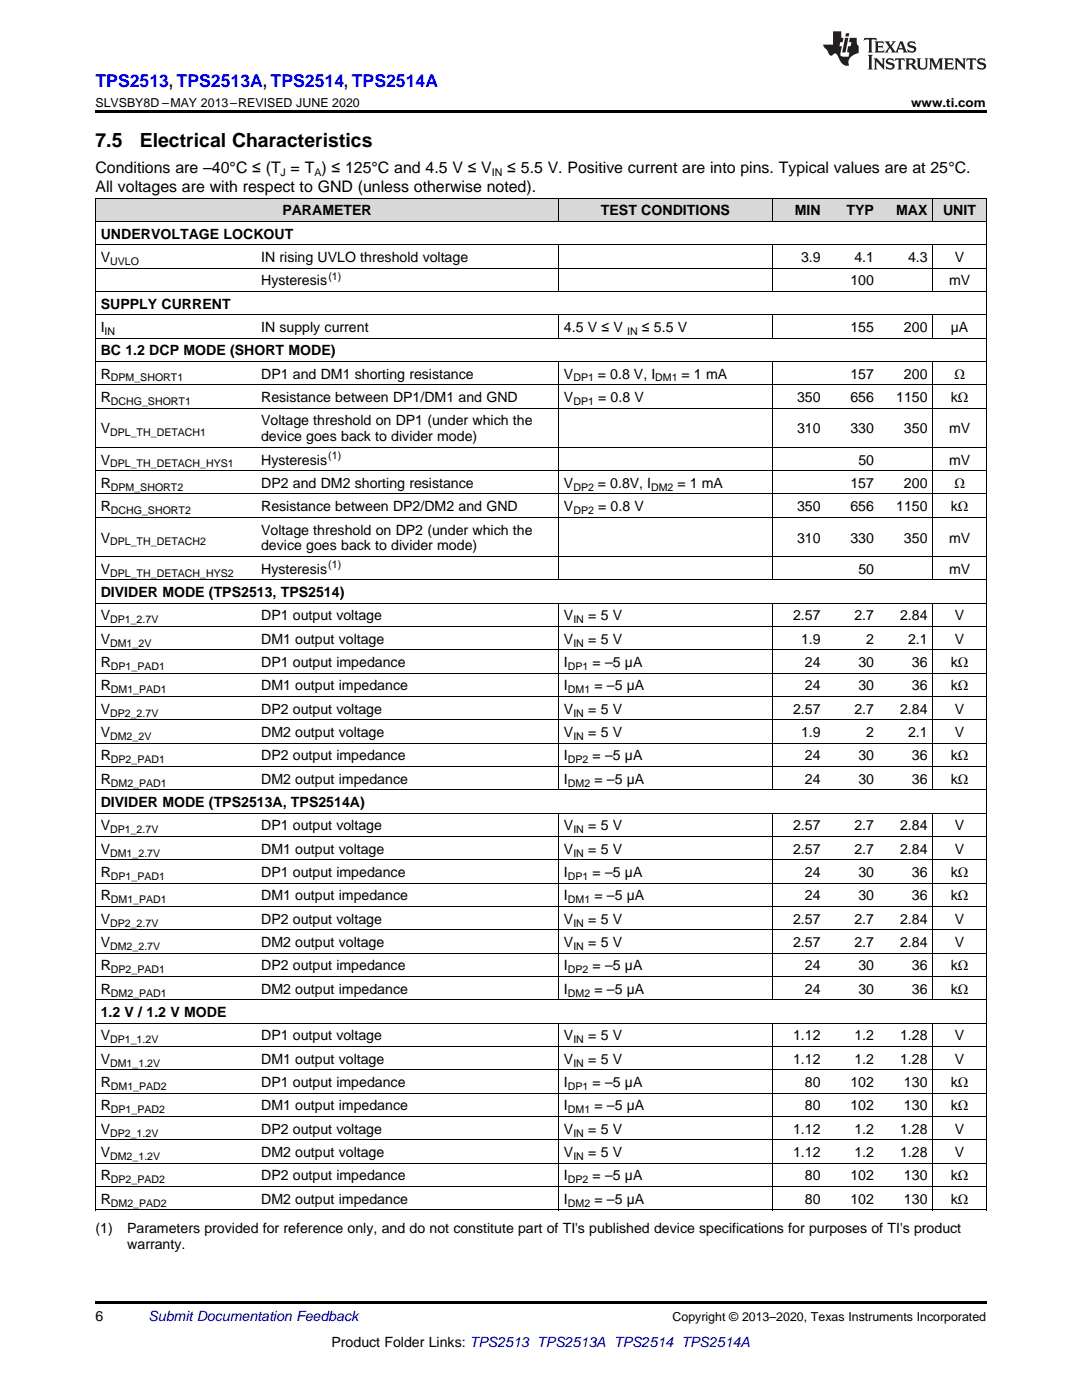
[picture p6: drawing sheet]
<svg xmlns="http://www.w3.org/2000/svg" width="216mm" height="279mm" viewBox="0 0 216 279" stroke-linecap="round" stroke-linejoin="round" font-family="sans-serif">
<defs><g id="words">
<g font-size="3.9">
<text x="19" y="29.3">7.5</text>
<text x="27.9" y="29.3">Electrical Characteristics</text>
</g>
<text font-size="3.5" fill="#00f" x="19" y="17.3">TPS2513, TPS2513A, TPS2514, TPS2514A</text>
<g font-size="3.2">
<text x="19" y="34.4">Conditions are –40°C ≤ (T = T ) ≤ 125°C and 4.5 V ≤ V</text>
<text x="101.2" y="34.4">≤ 5.5 V. Positive current are into pins. Typical values are at 25°C.</text>
<text x="19" y="38.3">All voltages are with respect to GND (unless otherwise noted).</text>
</g>
<g font-size="2.8">
<text x="20.1" y="47.6">UNDERVOLTAGE LOCKOUT</text>
<text x="56.3" y="43">PARAMETER</text>
<text x="119.9" y="43">TEST CONDITIONS</text>
<text x="158.6" y="43">MIN</text>
<text x="168.9" y="43">TYP</text>
<text x="178.8" y="43">MAX</text>
<text x="188.2" y="43">UNIT</text>
<text x="20.1" y="52.3">V</text>
<text x="52.1" y="52.3">IN rising UVLO threshold voltage</text>
<text x="159.8" y="52.3">3.9</text>
<text x="170.5" y="52.3">4.1</text>
<text x="181.2" y="52.3">4.3</text>
<text x="190.5" y="52.3">V</text>
<text x="52.1" y="56.9">Hysteresis</text>
<text x="169.7" y="56.9">100</text>
<text x="189.4" y="56.9">mV</text>
<text x="20.1" y="61.6">SUPPLY CURRENT</text>
<text x="20.1" y="66.3">I</text>
<text x="20.1" y="70.9">BC 1.2 DCP MODE (SHORT MODE)</text>
<text x="52.1" y="66.3">IN supply current</text>
<text x="112.5" y="66.3">4.5 V ≤ V</text>
<text x="128.1" y="66.3">≤ 5.5 V</text>
<text x="169.7" y="66.3">155</text>
<text x="180.4" y="66.3">200</text>
<text x="189.7" y="66.3">µA</text>
<text x="20.1" y="75.6">R</text>
<text x="52.1" y="75.6">DP1 and DM1 shorting resistance</text>
<text x="112.5" y="75.6">V</text>
<text x="119.3" y="75.6">= 0.8 V, I</text>
<text x="136" y="75.6">= 1 mA</text>
<text x="169.7" y="75.6">157</text>
<text x="180.4" y="75.6">200</text>
<text x="190.4" y="75.6">Ω</text>
<text x="20.1" y="80.2">R</text>
<text x="52.1" y="80.2">Resistance between DP1/DM1 and GND</text>
<text x="112.5" y="80.2">V</text>
<text x="119.3" y="80.2">= 0.8 V</text>
<text x="159" y="80.2">350</text>
<text x="169.7" y="80.2">656</text>
<text x="178.8" y="80.2">1150</text>
<text x="189.7" y="80.2">kΩ</text>
<text x="20.1" y="86.5">V</text>
<text x="52.1" y="84.9">Voltage threshold on DP1 (under which the</text>
<text x="52.1" y="88.1">device goes back to divider mode)</text>
<text x="159" y="86.5">310</text>
<text x="169.7" y="86.5">330</text>
<text x="180.4" y="86.5">350</text>
<text x="189.4" y="86.5">mV</text>
<text x="20.1" y="92.7">V</text>
<text x="52.1" y="92.7">Hysteresis</text>
<text x="171.3" y="92.7">50</text>
<text x="189.4" y="92.7">mV</text>
<text x="20.1" y="97.4">R</text>
<text x="52.1" y="97.4">DP2 and DM2 shorting resistance</text>
<text x="112.5" y="97.4">V</text>
<text x="119.3" y="97.4">= 0.8V, I</text>
<text x="135.2" y="97.4">= 1 mA</text>
<text x="169.7" y="97.4">157</text>
<text x="180.4" y="97.4">200</text>
<text x="190.4" y="97.4">Ω</text>
<text x="20.1" y="102">R</text>
<text x="52.1" y="102">Resistance between DP2/DM2 and GND</text>
<text x="52.1" y="106.7">Voltage threshold on DP2 (under which the</text>
<text x="112.5" y="102">V</text>
<text x="119.3" y="102">= 0.8 V</text>
<text x="159" y="102">350</text>
<text x="169.7" y="102">656</text>
<text x="178.8" y="102">1150</text>
<text x="189.7" y="102">kΩ</text>
<text x="20.1" y="108.3">V</text>
<text x="52.1" y="109.9">device goes back to divider mode)</text>
<text x="159" y="108.3">310</text>
<text x="169.7" y="108.3">330</text>
<text x="180.4" y="108.3">350</text>
<text x="189.4" y="108.3">mV</text>
<text x="20.1" y="114.5">V</text>
<text x="20.1" y="119.2">DIVIDER MODE (TPS2513, TPS2514)</text>
<text x="52.1" y="114.5">Hysteresis</text>
<text x="171.3" y="114.5">50</text>
<text x="189.4" y="114.5">mV</text>
<text x="20.1" y="123.8">V</text>
<text x="52.1" y="123.8">DP1 output voltage</text>
<text x="112.5" y="123.8">V</text>
<text x="117.4" y="123.8">= 5 V</text>
<text x="158.3" y="123.8">2.57</text>
<text x="170.5" y="123.8">2.7</text>
<text x="179.6" y="123.8">2.84</text>
<text x="190.5" y="123.8">V</text>
<text x="20.1" y="128.5">V</text>
<text x="52.1" y="128.5">DM1 output voltage</text>
<text x="112.5" y="128.5">V</text>
<text x="117.4" y="128.5">= 5 V</text>
<text x="159.8" y="128.5">1.9</text>
<text x="172.8" y="128.5">2</text>
<text x="181.2" y="128.5">2.1</text>
<text x="190.5" y="128.5">V</text>
<text x="20.1" y="133.1">R</text>
<text x="20.1" y="137.8">R</text>
<text x="52.1" y="133.1">DP1 output impedance</text>
<text x="52.1" y="137.8">DM1 output impedance</text>
<text x="112.5" y="133.1">I</text>
<text x="112.5" y="137.8">I</text>
<text x="118.3" y="133.1">= –5 µA</text>
<text x="118.6" y="137.8">= –5 µA</text>
<text x="160.6" y="133.1">24</text>
<text x="160.6" y="137.8">24</text>
<text x="171.3" y="133.1">30</text>
<text x="171.3" y="137.8">30</text>
<text x="182" y="133.1">36</text>
<text x="182" y="137.8">36</text>
<text x="189.7" y="133.1">kΩ</text>
<text x="189.7" y="137.8">kΩ</text>
<text x="20.1" y="142.5">V</text>
<text x="52.1" y="142.5">DP2 output voltage</text>
<text x="112.5" y="142.5">V</text>
<text x="117.4" y="142.5">= 5 V</text>
<text x="158.3" y="142.5">2.57</text>
<text x="170.5" y="142.5">2.7</text>
<text x="179.6" y="142.5">2.84</text>
<text x="190.5" y="142.5">V</text>
<text x="20.1" y="147.1">V</text>
<text x="52.1" y="147.1">DM2 output voltage</text>
<text x="112.5" y="147.1">V</text>
<text x="117.4" y="147.1">= 5 V</text>
<text x="159.8" y="147.1">1.9</text>
<text x="172.8" y="147.1">2</text>
<text x="181.2" y="147.1">2.1</text>
<text x="190.5" y="147.1">V</text>
<text x="20.1" y="151.8">R</text>
<text x="52.1" y="151.8">DP2 output impedance</text>
<text x="112.5" y="151.8">I</text>
<text x="118.3" y="151.8">= –5 µA</text>
<text x="160.6" y="151.8">24</text>
<text x="171.3" y="151.8">30</text>
<text x="182" y="151.8">36</text>
<text x="189.7" y="151.8">kΩ</text>
<text x="20.1" y="156.4">R</text>
<text x="20.1" y="161.1">DIVIDER MODE (TPS2513A, TPS2514A)</text>
<text x="52.1" y="156.4">DM2 output impedance</text>
<text x="112.5" y="156.4">I</text>
<text x="118.6" y="156.4">= –5 µA</text>
<text x="160.6" y="156.4">24</text>
<text x="171.3" y="156.4">30</text>
<text x="182" y="156.4">36</text>
<text x="189.7" y="156.4">kΩ</text>
<text x="20.1" y="165.7">V</text>
<text x="52.1" y="165.7">DP1 output voltage</text>
<text x="112.5" y="165.7">V</text>
<text x="117.4" y="165.7">= 5 V</text>
<text x="158.3" y="165.7">2.57</text>
<text x="170.5" y="165.7">2.7</text>
<text x="179.6" y="165.7">2.84</text>
<text x="190.5" y="165.7">V</text>
<text x="20.1" y="170.4">V</text>
<text x="52.1" y="170.4">DM1 output voltage</text>
<text x="112.5" y="170.4">V</text>
<text x="117.4" y="170.4">= 5 V</text>
<text x="158.3" y="170.4">2.57</text>
<text x="170.5" y="170.4">2.7</text>
<text x="179.6" y="170.4">2.84</text>
<text x="190.5" y="170.4">V</text>
<text x="20.1" y="175">R</text>
<text x="20.1" y="179.7">R</text>
<text x="52.1" y="175">DP1 output impedance</text>
<text x="52.1" y="179.7">DM1 output impedance</text>
<text x="112.5" y="175">I</text>
<text x="112.5" y="179.7">I</text>
<text x="118.3" y="175">= –5 µA</text>
<text x="118.6" y="179.7">= –5 µA</text>
<text x="160.6" y="175">24</text>
<text x="160.6" y="179.7">24</text>
<text x="171.3" y="175">30</text>
<text x="171.3" y="179.7">30</text>
<text x="182" y="175">36</text>
<text x="182" y="179.7">36</text>
<text x="189.7" y="175">kΩ</text>
<text x="189.7" y="179.7">kΩ</text>
<text x="20.1" y="184.4">V</text>
<text x="52.1" y="184.4">DP2 output voltage</text>
<text x="112.5" y="184.4">V</text>
<text x="117.4" y="184.4">= 5 V</text>
<text x="158.3" y="184.4">2.57</text>
<text x="170.5" y="184.4">2.7</text>
<text x="179.6" y="184.4">2.84</text>
<text x="190.5" y="184.4">V</text>
<text x="20.1" y="189">V</text>
<text x="52.1" y="189">DM2 output voltage</text>
<text x="112.5" y="189">V</text>
<text x="117.4" y="189">= 5 V</text>
<text x="158.3" y="189">2.57</text>
<text x="170.5" y="189">2.7</text>
<text x="179.6" y="189">2.84</text>
<text x="190.5" y="189">V</text>
<text x="20.1" y="193.7">R</text>
<text x="52.1" y="193.7">DP2 output impedance</text>
<text x="112.5" y="193.7">I</text>
<text x="118.3" y="193.7">= –5 µA</text>
<text x="160.6" y="193.7">24</text>
<text x="171.3" y="193.7">30</text>
<text x="182" y="193.7">36</text>
<text x="189.7" y="193.7">kΩ</text>
<text x="20.1" y="198.3">R</text>
<text x="20.1" y="203">1.2 V / 1.2 V MODE</text>
<text x="52.1" y="198.3">DM2 output impedance</text>
<text x="112.5" y="198.3">I</text>
<text x="118.6" y="198.3">= –5 µA</text>
<text x="160.6" y="198.3">24</text>
<text x="171.3" y="198.3">30</text>
<text x="182" y="198.3">36</text>
<text x="189.7" y="198.3">kΩ</text>
<text x="20.1" y="207.6">V</text>
<text x="52.1" y="207.6">DP1 output voltage</text>
<text x="112.5" y="207.6">V</text>
<text x="117.4" y="207.6">= 5 V</text>
<text x="158.3" y="207.6">1.12</text>
<text x="170.5" y="207.6">1.2</text>
<text x="179.6" y="207.6">1.28</text>
<text x="190.5" y="207.6">V</text>
<text x="20.1" y="212.3">V</text>
<text x="52.1" y="212.3">DM1 output voltage</text>
<text x="112.5" y="212.3">V</text>
<text x="117.4" y="212.3">= 5 V</text>
<text x="158.3" y="212.3">1.12</text>
<text x="170.5" y="212.3">1.2</text>
<text x="179.6" y="212.3">1.28</text>
<text x="190.5" y="212.3">V</text>
<text x="20.1" y="217">R</text>
<text x="20.1" y="221.6">R</text>
<text x="52.1" y="217">DP1 output impedance</text>
<text x="52.1" y="221.6">DM1 output impedance</text>
<text x="112.5" y="217">I</text>
<text x="112.5" y="221.6">I</text>
<text x="118.3" y="217">= –5 µA</text>
<text x="118.6" y="221.6">= –5 µA</text>
<text x="160.6" y="217">80</text>
<text x="160.6" y="221.6">80</text>
<text x="169.7" y="217">102</text>
<text x="169.7" y="221.6">102</text>
<text x="180.4" y="217">130</text>
<text x="180.4" y="221.6">130</text>
<text x="189.7" y="217">kΩ</text>
<text x="189.7" y="221.6">kΩ</text>
<text x="20.1" y="226.3">V</text>
<text x="52.1" y="226.3">DP2 output voltage</text>
<text x="112.5" y="226.3">V</text>
<text x="117.4" y="226.3">= 5 V</text>
<text x="158.3" y="226.3">1.12</text>
<text x="170.5" y="226.3">1.2</text>
<text x="179.6" y="226.3">1.28</text>
<text x="190.5" y="226.3">V</text>
<text x="20.1" y="230.9">V</text>
<text x="52.1" y="230.9">DM2 output voltage</text>
<text x="112.5" y="230.9">V</text>
<text x="117.4" y="230.9">= 5 V</text>
<text x="158.3" y="230.9">1.12</text>
<text x="170.5" y="230.9">1.2</text>
<text x="179.6" y="230.9">1.28</text>
<text x="190.5" y="230.9">V</text>
<text x="20.1" y="235.6">R</text>
<text x="52.1" y="235.6">DP2 output impedance</text>
<text x="112.5" y="235.6">I</text>
<text x="118.3" y="235.6">= –5 µA</text>
<text x="160.6" y="235.6">80</text>
<text x="169.7" y="235.6">102</text>
<text x="180.4" y="235.6">130</text>
<text x="189.7" y="235.6">kΩ</text>
<text x="20.1" y="240.2">R</text>
<text x="52.1" y="240.2">DM2 output impedance</text>
<text x="112.5" y="240.2">I</text>
<text x="118.6" y="240.2">= –5 µA</text>
<text x="160.6" y="240.2">80</text>
<text x="169.7" y="240.2">102</text>
<text x="180.4" y="240.2">130</text>
<text x="189.7" y="240.2">kΩ</text>
<text x="19" y="246.1">(1)</text>
<text x="25.4" y="246.1">Parameters provided for reference only, and do not constitute part of TI's published device specifications for purposes of TI's product</text>
<text x="25.4" y="249.3">warranty.</text>
<text x="19" y="263.6">6</text>
<text x="66.1" y="268.9">Product Folder Links: TPS2513 TPS2513A TPS2514 TPS2514A</text>
</g>
<text font-size="2.8" fill="#0000c8" x="29.6" y="263.6">Submit Documentation Feedback</text>
<g font-size="2.5">
<text x="19" y="21.4">SLVSBY8D –MAY 2013–REVISED JUNE 2020</text>
<text x="181.8" y="21.4">www.ti.com</text>
<text x="134.2" y="263.6">Copyright © 2013–2020, Texas Instruments Incorporated</text>
</g>
<g font-size="2.1">
<text x="56" y="35.1">J</text>
<text x="62.7" y="35.1">A</text>
<text x="98.1" y="35.1">IN</text>
<text x="22" y="52.8">UVLO</text>
<text x="65.5" y="55.8">(1)</text>
<text x="20.9" y="66.8">IN</text>
<text x="125.1" y="66.8">IN</text>
<text x="22.1" y="76.1">DPM_SHORT1</text>
<text x="114.4" y="76.1">DP1</text>
<text x="130.7" y="76.1">DM1</text>
<text x="22.1" y="80.8">DCHG_SHORT1</text>
<text x="114.4" y="80.8">DP1</text>
<text x="22" y="87">DPL_TH_DETACH1</text>
<text x="22" y="93.3">DPL_TH_DETACH_HYS1</text>
<text x="65.5" y="91.6">(1)</text>
<text x="22.1" y="97.9">DPM_SHORT2</text>
<text x="114.4" y="97.9">DP2</text>
<text x="129.9" y="97.9">DM2</text>
<text x="22.1" y="102.6">DCHG_SHORT2</text>
<text x="114.4" y="102.6">DP2</text>
<text x="22" y="108.8">DPL_TH_DETACH2</text>
<text x="65.5" y="113.4">(1)</text>
<text x="22" y="115.1">DPL_TH_DETACH_HYS2</text>
<text x="22" y="124.4">DP1_2.7V</text>
<text x="114.4" y="124.4">IN</text>
<text x="22" y="129">DM1_2V</text>
<text x="114.4" y="129">IN</text>
<text x="22.1" y="133.7">DP1_PAD1</text>
<text x="113.3" y="133.7">DP1</text>
<text x="22" y="143">DP2_2.7V</text>
<text x="22.1" y="138.4">DM1_PAD1</text>
<text x="113.3" y="138.4">DM1</text>
<text x="114.4" y="143">IN</text>
<text x="22" y="147.7">DM2_2V</text>
<text x="114.4" y="147.7">IN</text>
<text x="22.1" y="152.3">DP2_PAD1</text>
<text x="113.3" y="152.3">DP2</text>
<text x="22.1" y="157">DM2_PAD1</text>
<text x="113.3" y="157">DM2</text>
<text x="22" y="166.3">DP1_2.7V</text>
<text x="114.4" y="166.3">IN</text>
<text x="22" y="171">DM1_2.7V</text>
<text x="114.4" y="171">IN</text>
<text x="22.1" y="175.6">DP1_PAD1</text>
<text x="113.3" y="175.6">DP1</text>
<text x="22" y="184.9">DP2_2.7V</text>
<text x="22.1" y="180.3">DM1_PAD1</text>
<text x="113.3" y="180.3">DM1</text>
<text x="114.4" y="184.9">IN</text>
<text x="22" y="189.6">DM2_2.7V</text>
<text x="114.4" y="189.6">IN</text>
<text x="22.1" y="194.2">DP2_PAD1</text>
<text x="113.3" y="194.2">DP2</text>
<text x="22.1" y="198.9">DM2_PAD1</text>
<text x="113.3" y="198.9">DM2</text>
<text x="22" y="208.2">DP1_1.2V</text>
<text x="114.4" y="208.2">IN</text>
<text x="22" y="212.9">DM1_1.2V</text>
<text x="114.4" y="212.9">IN</text>
<text x="22.1" y="217.5">DM1_PAD2</text>
<text x="113.3" y="217.5">DP1</text>
<text x="22" y="226.8">DP2_1.2V</text>
<text x="22.1" y="222.2">DP1_PAD2</text>
<text x="113.3" y="222.2">DM1</text>
<text x="114.4" y="226.8">IN</text>
<text x="22" y="231.5">DM2_1.2V</text>
<text x="114.4" y="231.5">IN</text>
<text x="22.1" y="236.1">DP2_PAD2</text>
<text x="113.3" y="236.1">DP2</text>
<text x="22.1" y="240.8">DM2_PAD2</text>
<text x="113.3" y="240.8">DM2</text>
</g>
</g></defs>
<g fill="#d8d8d8">
<path d="M19 39.6h32v4.6h-32z"/>
<path d="M51 39.6h60.5v4.6h-60.5z"/>
<path d="M111.5 39.6h42.7v4.6h-42.7z"/>
<path d="M154.2 39.6h10.6v4.6h-10.6z"/>
<path d="M164.8 39.6h10.7v4.6h-10.7z"/>
<path d="M175.5 39.6h10.7v4.6h-10.7z"/>
<path d="M186.2 39.6h10.6v4.6h-10.6z"/>
</g>
<path d="M19 22h177.8v.5h-177.8zM19 241.5h.2zM111.4 241.5h.1zM154.1 241.5h.1zM186.1 241.5h.1zM196.7 241.5h.1zM19 259.7h177.8v.5h-177.8z" fill="#000"/>
<g fill="none" stroke="#000" stroke-width=".2">
<path d="M19 39.5h177.8M19.1 39.5v202M111.4 39.5v4.7M154.1 39.5v4.7M186.1 39.5v4.7M196.8 39.5v202M19 58.2h177.8M19 53.5h177.8M19 48.8h177.8M19 44.2h177.8M111.4 48.9v9.3M154.1 48.9v9.3"/>
<path d="M186.1 48.9v9.3M19 76.8h177.8M19 72.1h177.8M19 67.5h177.8M19 62.8h177.8M111.4 62.8v4.7M111.4 72.1v43.7M154.1 62.8v4.7M154.1 72.1v43.7M186.1 62.8v4.7M186.1 72.1v43.7M19 98.6h177.8"/>
<path d="M19 93.9h177.8M19 89.3h177.8M19 81.4h177.8M19 115.7h177.8M19 111.1h177.8M19 103.2h177.8M19 139h177.8M19 134.4h177.8M19 129.7h177.8M19 125h177.8M19 120.4h177.8M111.4 120.4v37.3"/>
<path d="M154.1 120.4v37.3M186.1 120.4v37.3M19 157.6h177.8M19 153h177.8M19 148.3h177.8M19 143.7h177.8M19 176.3h177.8M19 171.6h177.8M19 167h177.8M19 162.3h177.8M111.4 162.3v37.3M154.1 162.3v37.3"/>
<path d="M186.1 162.3v37.3M19 199.5h177.8M19 194.9h177.8M19 190.2h177.8M19 185.6h177.8M19 180.9h177.8M19 218.2h177.8M19 213.5h177.8M19 208.9h177.8M19 204.2h177.8M111.4 204.2v37.3M154.1 204.2v37.3"/>
<path d="M186.1 204.2v37.3M19 236.8h177.8M19 232.1h177.8M19 227.5h177.8M19 222.8h177.8M19 241.5h177.8"/>
</g>
<g fill="#231f20">
<path d="M172.5 7.6l-.1 .5 .4-.2h.6v.1v2.1l-.2 .4h.9l-.2-.4v-2.1l.1-.1h.5l.5 .2-.2-.5zM174.5 8.3l.2 .3v1.5l-.2 .4h1.8l.2-.6a1.04 1.04 0 0 1-1.3 .2v-.7h.6l.3 .2v-.6l-.3 .2h-.6v-.6l.8-.1 .4 .3-.2-.5zM176.5 8.3l.9 1.1-.9 1.1h.8l-.2-.2 .4-.7 .5 .7-.2 .2h1.5l-.2-.2 .2-.4h.9l.1 .4-.2 .2h1l-.3-.3-.7-1.9h-.5l-.9 2-.8-1 .9-1h-.8l.1 .3-.4 .5-.3-.6 .1-.2zM179.7 8.6l.4 1h-.7zM181.3 8.4a.63 .63 0 0 0-.2 .7 .63 .63 0 0 0 .6 .4l.6 .2 .1 .2a.75 .75 0 0 1-.7 .4 .75 .75 0 0 1-.6-.5l.1 .7 .1-.1a1.11 1.11 0 0 0 1.5-.6 1.13 1.13 0 0 0-1.2-.8l-.1-.4a1.04 1.04 0 0 1 1.2 .2l-.2-.5-.2 .1-.4-.2zM173.2 10.9l.2 .4v2.2l-.2 .4h1l-.3-.4v-2.2l.3-.4zM174.3 11.6l.3 .4v1.5l-.3 .4h.8l-.2-.4v-1.3l1.5 1.7v-1.9l.2-.4h-.7l.2 .4v.9l-1.1-1.3zM177 11.8a.62 .62 0 0 0-.2 .7 .62 .62 0 0 0 .6 .4l.6 .1 .1 .3a.76 .76 0 0 1-.7 .3 .76 .76 0 0 1-.7-.4l.2 .7 .1-.1a1.11 1.11 0 0 0 1.5-.6 1.13 1.13 0 0 0-1.2-.8l-.1-.4a1.04 1.04 0 0 1 1.2 .2l-.2-.6-.2 .1-.5-.1zM178.7 11.6l-.2 .6a.61 .61 0 0 1 .8-.3v1.6l-.2 .4h.9l-.2-.4v-1.6a.63 .63 0 0 1 .7 .3l-.1-.6zM180.6 11.6l.3 .4v1.5l-.3 .4h1l-.2-.2-.1-.8 .6 .2a.76 .76 0 0 0 1.2 .7l-1-1a.58 .58 0 0 0 .6-.5 .58 .58 0 0 0-.5-.6zM181.4 11.9h.1a.45 .45 0 0 1 .5 .1 .45 .45 0 0 1 .1 .5l-.8 .2zM182.9 11.6l.2 .2a2.17 2.17 0 0 0 .3 1.9 .99 .99 0 0 0 1.6-.6v-1.1l.2-.4h-.7l.2 .2a1.92 1.92 0 0 1-.2 1.8 .6 .6 0 0 1-.9-.5v-1.1l.2-.4zM185.4 11.6l.2 .4v1.5l-.2 .4h.7l-.2-.4v-1.4l.8 1.8 .8-1.8v1.4l-.2 .4h.9l-.2-.4v-1.5l.2-.4h-.8l-.6 1.5-.6-1.5zM188.4 11.6l.2 .4v1.5l-.2 .4h1.8l.1-.6a1.04 1.04 0 0 1-1.2 .1v-.6h.5l.4 .2v-.6l-.4 .2h-.5v-.7h.8l.3 .3-.1-.6zM190.5 11.6l.2 .4v1.5l-.2 .4h.7l-.2-.4v-1.3l1.5 1.7v-1.9l.2-.4h-.7l.2 .4v.9l-1.1-1.3zM192.9 11.6l-.1 .6a.61 .61 0 0 1 .7-.3l.1 1.6-.3 .4h1l-.3-.4 .1-1.6a.63 .63 0 0 1 .7 .3l-.1-.6zM195.2 11.8a.62 .62 0 0 0-.2 .7 .62 .62 0 0 0 .6 .4l.6 .1 .1 .3a.76 .76 0 0 1-.7 .3 .76 .76 0 0 1-.6-.4l.1 .7 .1-.1a1.11 1.11 0 0 0 1.6-.6 1.13 1.13 0 0 0-1.3-.8l-.1-.4a1.04 1.04 0 0 1 1.2 .2l-.1-.6-.2 .1-.5-.1z"/>
<path d="M166.2 6.3v2.6h-1.9v.4l.8 .9a.91 .91 0 0 0 1 .8 .56 .56 0 0 1 .5-.3 .56 .56 0 0 1 .5 .3l.4 .8a1.53 1.53 0 0 0 1.9 1.2 1.54 1.54 0 0 1 1-2.1l.9-.3v-1.4a1.52 1.52 0 0 1-.4-1.6h-1.3l-.2 .8h.5l-.2 .8h-.5l-.1 1v.2l.4 .1-.2 .8a1.93 1.93 0 0 1-1.6-.3l.3-1.8h-.5l.2-.8h.4l.2-.8h-.4v-1.3zM168.6 7.6l-.6 2.9h.7l.6-2.9zM168.8 6.6l-.1 .7h.6l.2-.7z"/>
</g>
<use href="#words"/>
</svg>
